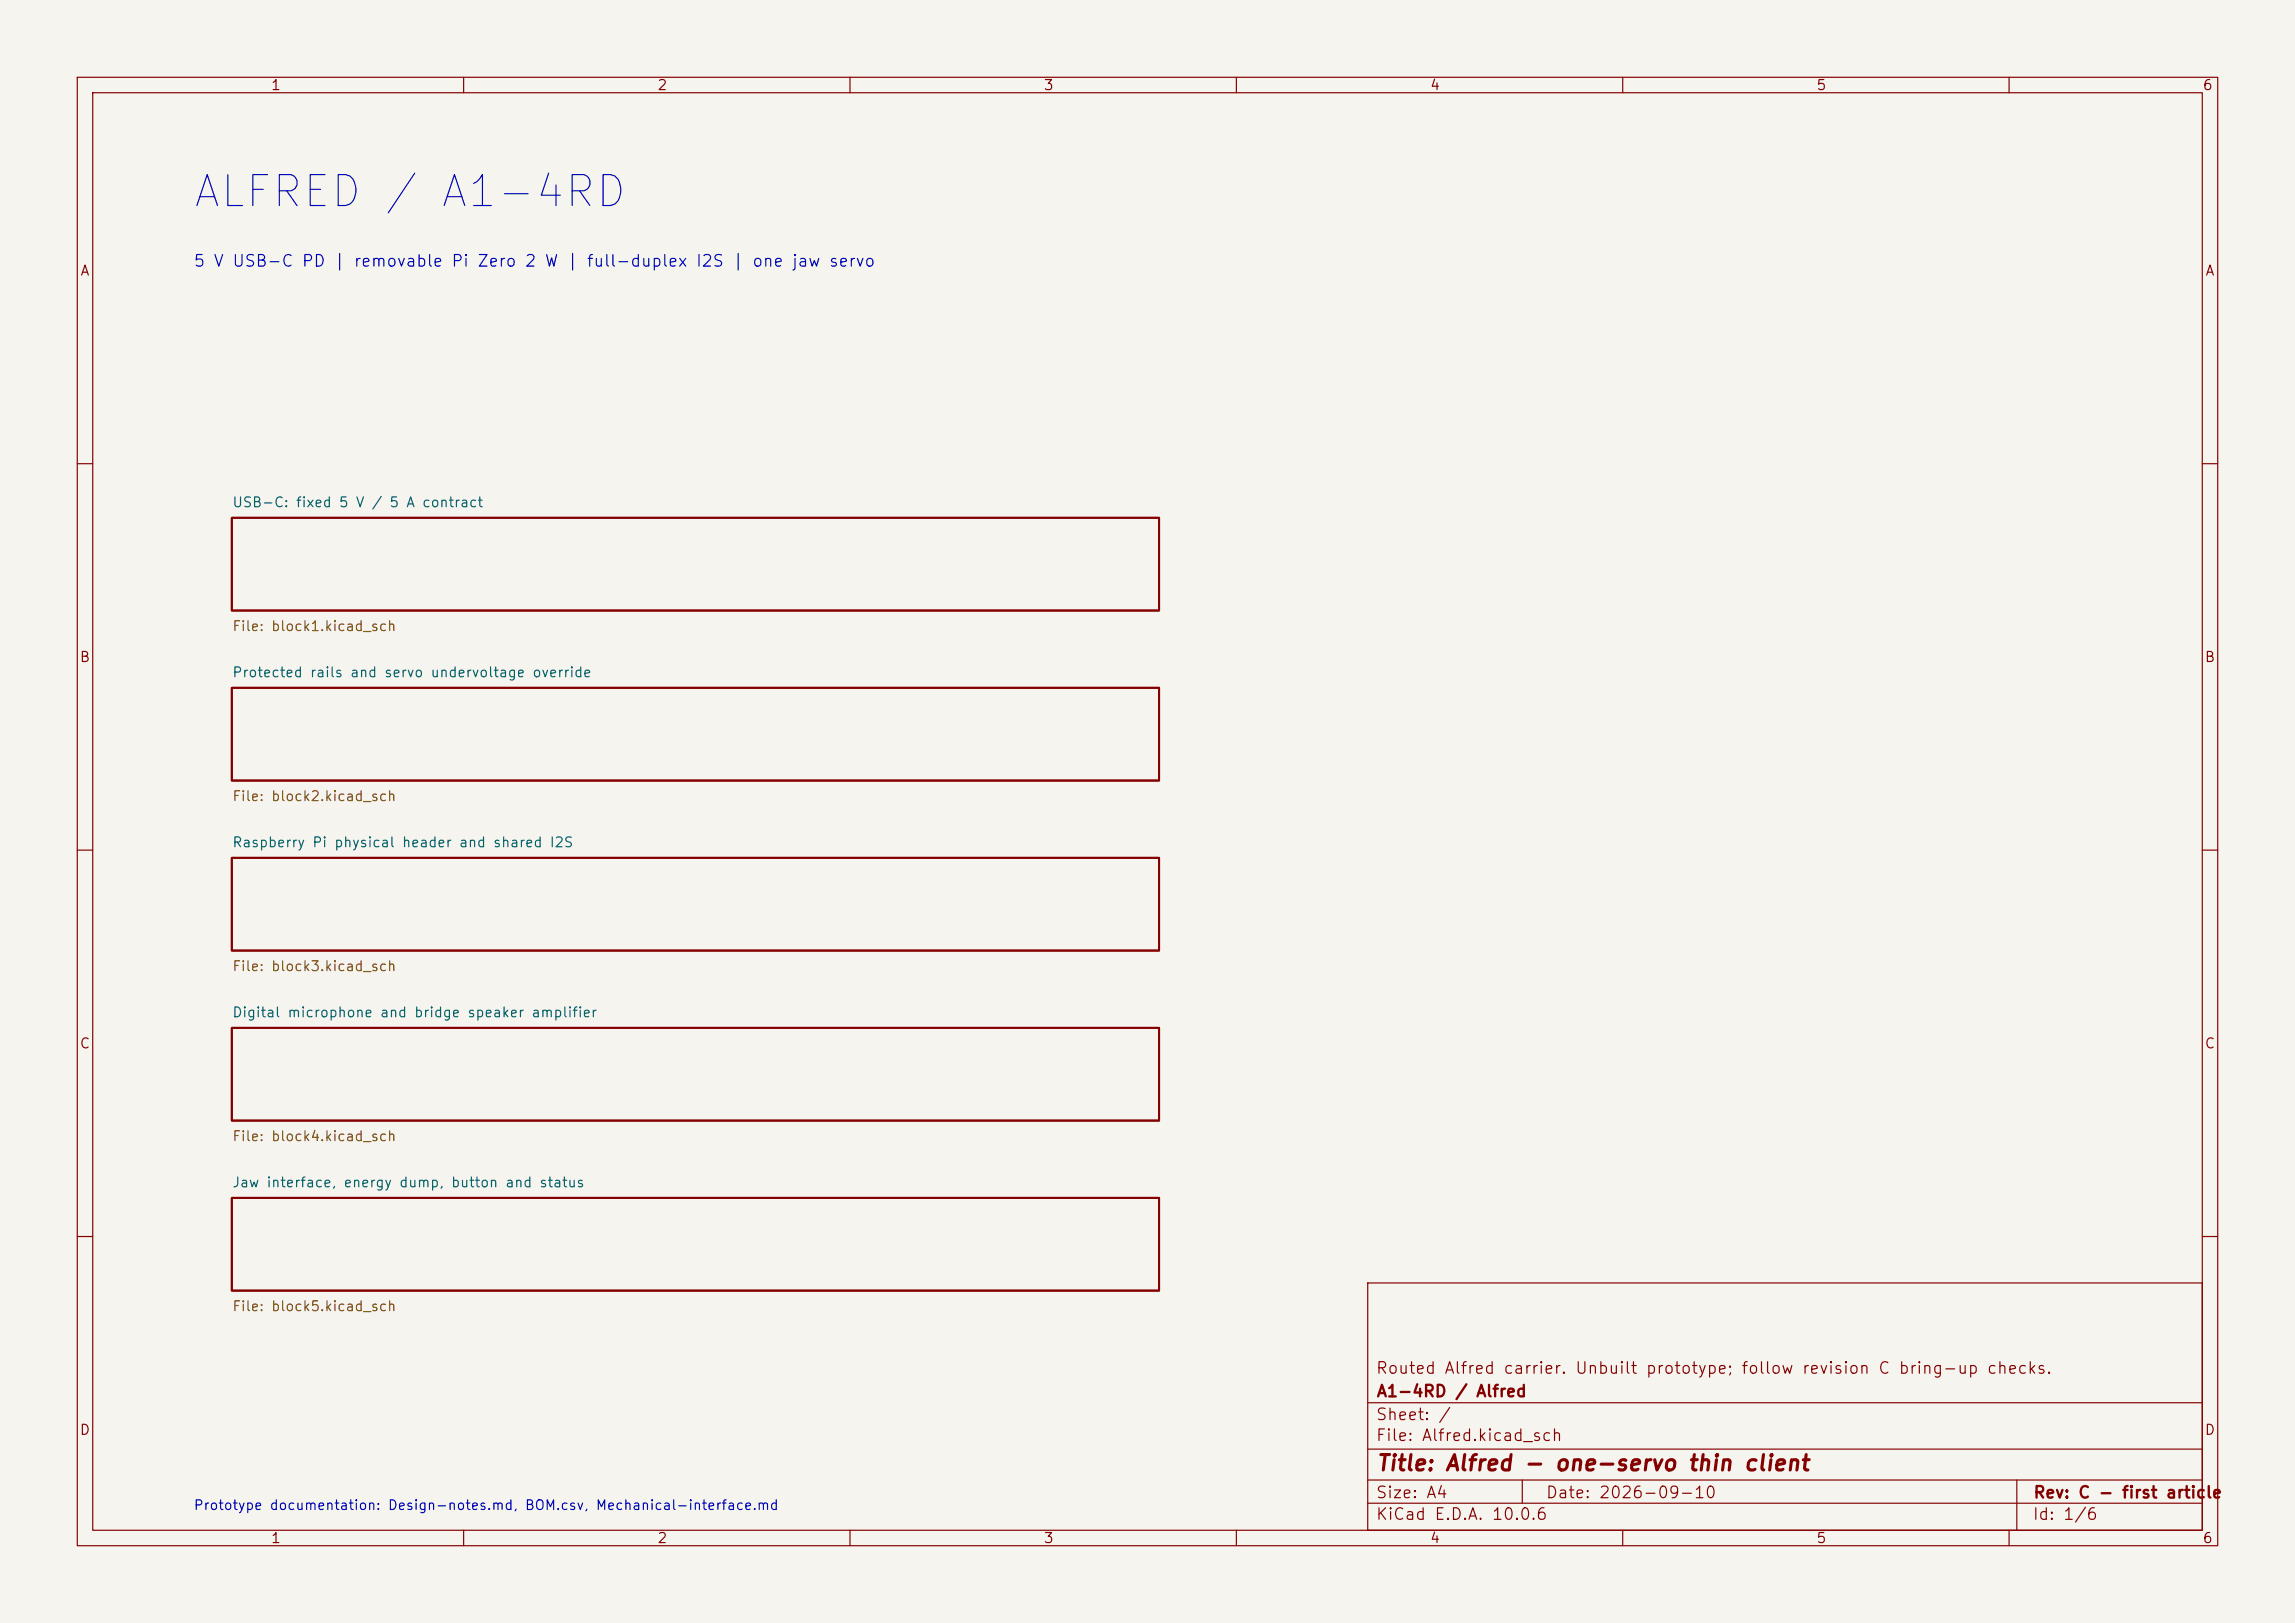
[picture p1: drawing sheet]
<svg xmlns="http://www.w3.org/2000/svg" width="297mm" height="210mm" viewBox="0 0 297 210" stroke-linecap="round" stroke-linejoin="round" font-family="sans-serif">
<defs><g id="words">
<text font-size="4" fill="#0000c2" x="24.7" y="27.8">ALFRED / A1-4RD</text>
<text font-size="2" fill="#840000" x="178" y="190.8">Title: Alfred - one-servo thin client</text>
<text font-size="1.5" fill="#0000c2" x="25" y="34.9">5 V USB-C PD | removable Pi Zero 2 W | full-duplex I2S | one jaw servo</text>
<g font-size="1.5" fill="#840000">
<text x="178" y="178.1">Routed Alfred carrier. Unbuilt prototype; follow revision C bring-up checks.</text>
<text x="178" y="184.1">Sheet: /</text>
<text x="178" y="181.1">A1-4RD / Alfred</text>
<text x="178" y="186.8">File: Alfred.kicad_sch</text>
<text x="178" y="197">KiCad E.D.A. 10.0.6</text>
<text x="178" y="194.2">Size: A4</text>
<text x="200" y="194.2">Date: 2026-09-10</text>
<text x="263" y="197">Id: 1/6</text>
<text x="263" y="194.2">Rev: C - first article</text>
</g>
<g font-size="1.3" fill="#840000">
<text x="35" y="12">1</text>
<text x="85" y="12">2</text>
<text x="135" y="12">3</text>
<text x="185" y="12">4</text>
<text x="235" y="12">5</text>
<text x="285" y="12">6</text>
<text x="10.3" y="36">A</text>
<text x="285.3" y="36">A</text>
<text x="10.2" y="86">B</text>
<text x="285.2" y="86">B</text>
<text x="10.2" y="136">C</text>
<text x="285.2" y="136">C</text>
<text x="10.2" y="186">D</text>
<text x="285.2" y="186">D</text>
<text x="35" y="200">1</text>
<text x="85" y="200">2</text>
<text x="135" y="200">3</text>
<text x="185" y="200">4</text>
<text x="235" y="200">5</text>
<text x="285" y="200">6</text>
</g>
<g font-size="1.3" fill="#006464">
<text x="30" y="66">USB-C: fixed 5 V / 5 A contract</text>
<text x="30" y="88">Protected rails and servo undervoltage override</text>
<text x="30" y="110">Raspberry Pi physical header and shared I2S</text>
<text x="30" y="132">Digital microphone and bridge speaker amplifier</text>
<text x="30" y="154">Jaw interface, energy dump, button and status</text>
</g>
<g font-size="1.3" fill="#725600">
<text x="30" y="82">File: block1.kicad_sch</text>
<text x="30" y="104">File: block2.kicad_sch</text>
<text x="30" y="126">File: block3.kicad_sch</text>
<text x="30" y="148">File: block4.kicad_sch</text>
<text x="30" y="170">File: block5.kicad_sch</text>
</g>
<text font-size="1.3" fill="#0000c2" x="25" y="195.7">Prototype documentation: Design-notes.md, BOM.csv, Mechanical-interface.md</text>
</g></defs>
<path d="M0 0h297v210h-297z" fill="#f5f4ef" stroke="#f5f4ef" stroke-width=".13"/>
<g fill="none" stroke="#840000" stroke-width=".15">
<path d="M10 10h277v190h-277zM12 12h273v186h-273zM60 10v2M110 10v2M160 10v2M210 10v2M260 10v2M10 60h2M285 60h2M10 110h2M285 110h2M10 160h2"/>
<path d="M177 166h108v32h-108zM285 160h2M60 198v2M110 198v2M160 198v2M177 194.5h108M177 191.5h108M177 187.5h108M177 181.5h108M197 191.5v3M210 198v2M260 198v2"/>
<path d="M261 191.5v6.5"/>
</g>
<path d="M30 67h120v12h-120zM30 89h120v12h-120zM30 111h120v12h-120zM30 133h120v12h-120zM30 155h120v12h-120z" fill="none" stroke="#840000" stroke-width=".25"/>
<use href="#words"/>
</svg>
